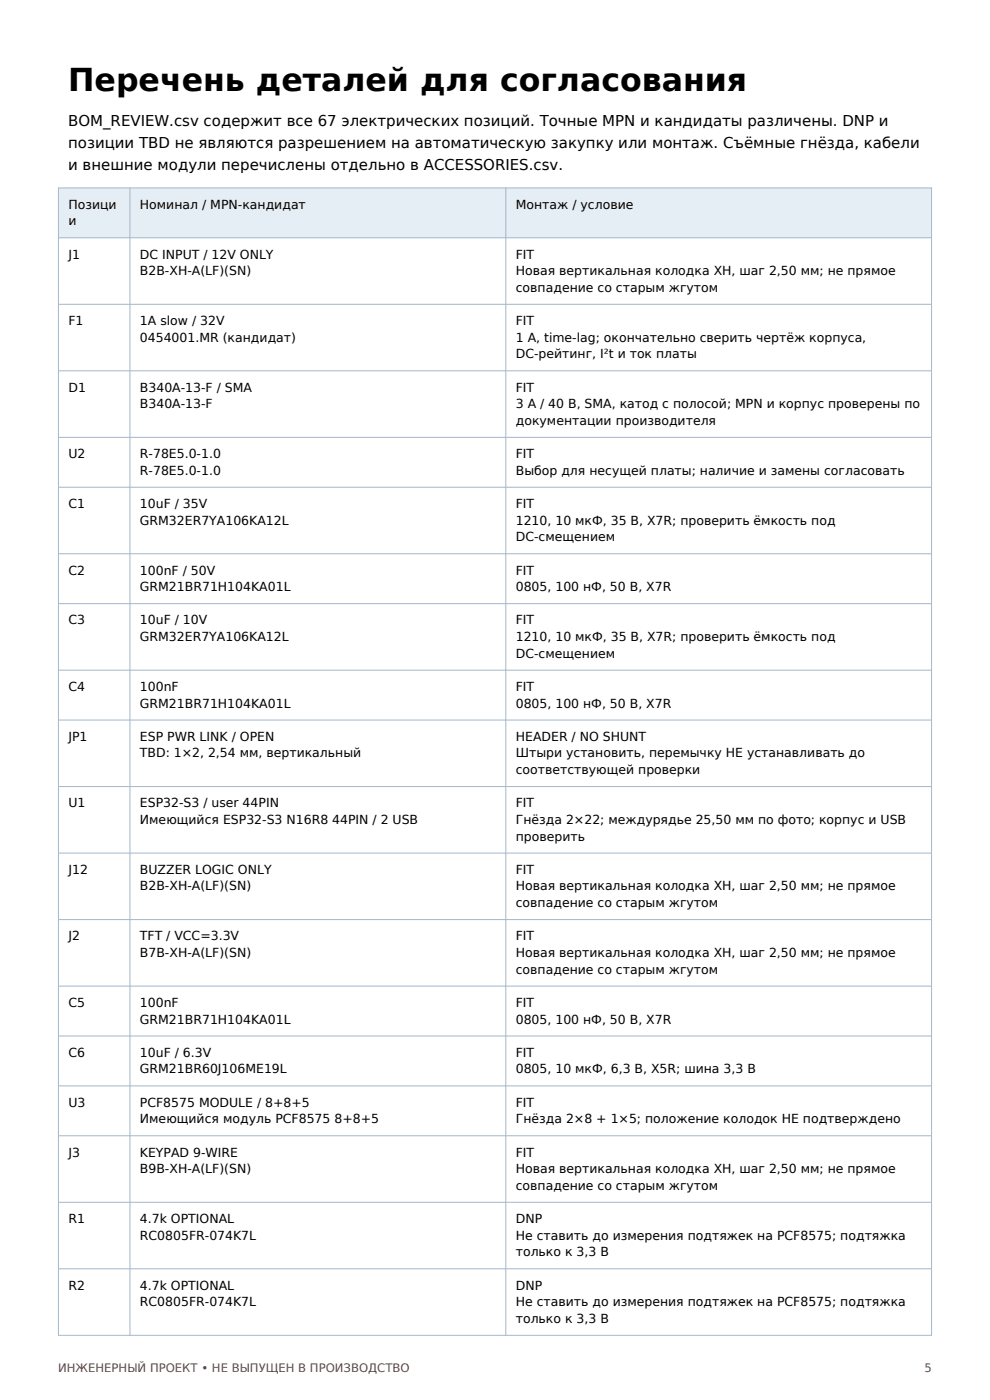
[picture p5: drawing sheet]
<svg xmlns="http://www.w3.org/2000/svg" width="210mm" height="297mm" viewBox="0 0 210 297" stroke-linecap="round" stroke-linejoin="round" font-family="sans-serif">
<defs><g id="words">
<text font-size="6.7" x="14.5" y="19.4">Перечень деталей для согласования</text>
<g font-size="3.2">
<text x="14.5" y="26.8">BOM_REVIEW.csv содержит все 67 электрических позиций. Точные MPN и кандидаты различены. DNP и</text>
<text x="14.5" y="31.4">позиции TBD не являются разрешением на автоматическую закупку или монтаж. Съёмные гнёзда, кабели</text>
<text x="14.5" y="36">и внешние модули перечислены отдельно в ACCESSORIES.csv.</text>
</g>
<g font-size="2.6">
<text x="14.5" y="44.3">Позици</text>
<text x="14.5" y="47.8">и</text>
<text x="29.7" y="44.3">Номинал / MPN-кандидат</text>
<text x="109.4" y="44.3">Монтаж / условие</text>
<text x="14.5" y="54.9">J1</text>
<text x="29.7" y="54.9">DC INPUT / 12V ONLY</text>
<text x="29.7" y="58.4">B2B-XH-A(LF)(SN)</text>
<text x="109.4" y="54.9">FIT</text>
<text x="109.4" y="58.4">Новая вертикальная колодка XH, шаг 2,50 мм; не прямое</text>
<text x="109.4" y="61.9">совпадение со старым жгутом</text>
<text x="14.5" y="69">F1</text>
<text x="29.7" y="69">1A slow / 32V</text>
<text x="109.4" y="69">FIT</text>
<text x="29.7" y="72.5">0454001.MR (кандидат)</text>
<text x="109.4" y="72.5">1 А, time-lag; окончательно сверить чертёж корпуса,</text>
<text x="109.4" y="76">DC-рейтинг, I²t и ток платы</text>
<text x="14.5" y="83.1">D1</text>
<text x="29.7" y="83.1">B340A-13-F / SMA</text>
<text x="109.4" y="83.1">FIT</text>
<text x="29.7" y="86.6">B340A-13-F</text>
<text x="109.4" y="86.6">3 А / 40 В, SMA, катод с полосой; MPN и корпус проверены по</text>
<text x="109.4" y="90.1">документации производителя</text>
<text x="14.5" y="97.2">U2</text>
<text x="29.7" y="97.2">R-78E5.0-1.0</text>
<text x="29.7" y="100.7">R-78E5.0-1.0</text>
<text x="109.4" y="97.2">FIT</text>
<text x="109.4" y="100.7">Выбор для несущей платы; наличие и замены согласовать</text>
<text x="14.5" y="107.8">C1</text>
<text x="29.7" y="107.8">10uF / 35V</text>
<text x="109.4" y="107.8">FIT</text>
<text x="29.7" y="111.3">GRM32ER7YA106KA12L</text>
<text x="109.4" y="111.3">1210, 10 мкФ, 35 В, X7R; проверить ёмкость под</text>
<text x="109.4" y="114.8">DC-смещением</text>
<text x="14.5" y="121.9">C2</text>
<text x="29.7" y="121.9">100nF / 50V</text>
<text x="29.7" y="125.4">GRM21BR71H104KA01L</text>
<text x="109.4" y="121.9">FIT</text>
<text x="109.4" y="125.4">0805, 100 нФ, 50 В, X7R</text>
<text x="14.5" y="132.5">C3</text>
<text x="29.7" y="132.5">10uF / 10V</text>
<text x="29.7" y="136">GRM32ER7YA106KA12L</text>
<text x="109.4" y="132.5">FIT</text>
<text x="109.4" y="136">1210, 10 мкФ, 35 В, X7R; проверить ёмкость под</text>
<text x="109.4" y="139.5">DC-смещением</text>
<text x="14.5" y="146.6">C4</text>
<text x="29.7" y="146.6">100nF</text>
<text x="109.4" y="146.6">FIT</text>
<text x="29.7" y="150.1">GRM21BR71H104KA01L</text>
<text x="109.4" y="150.1">0805, 100 нФ, 50 В, X7R</text>
<text x="14.5" y="157.2">JP1</text>
<text x="29.7" y="157.2">ESP PWR LINK / OPEN</text>
<text x="29.7" y="160.7">TBD: 1×2, 2,54 мм, вертикальный</text>
<text x="109.4" y="157.2">HEADER / NO SHUNT</text>
<text x="109.4" y="160.7">Штыри установить, перемычку НЕ устанавливать до</text>
<text x="109.4" y="164.2">соответствующей проверки</text>
<text x="14.5" y="171.3">U1</text>
<text x="29.7" y="171.3">ESP32-S3 / user 44PIN</text>
<text x="109.4" y="171.3">FIT</text>
<text x="29.7" y="174.8">Имеющийся ESP32-S3 N16R8 44PIN / 2 USB</text>
<text x="109.4" y="174.8">Гнёзда 2×22; междурядье 25,50 мм по фото; корпус и USB</text>
<text x="109.4" y="178.3">проверить</text>
<text x="14.5" y="185.4">J12</text>
<text x="29.7" y="185.4">BUZZER LOGIC ONLY</text>
<text x="109.4" y="185.4">FIT</text>
<text x="29.7" y="188.9">B2B-XH-A(LF)(SN)</text>
<text x="109.4" y="188.9">Новая вертикальная колодка XH, шаг 2,50 мм; не прямое</text>
<text x="109.4" y="192.4">совпадение со старым жгутом</text>
<text x="14.5" y="199.5">J2</text>
<text x="29.7" y="199.5">TFT / VCC=3.3V</text>
<text x="29.7" y="203">B7B-XH-A(LF)(SN)</text>
<text x="109.4" y="199.5">FIT</text>
<text x="109.4" y="203">Новая вертикальная колодка XH, шаг 2,50 мм; не прямое</text>
<text x="109.4" y="206.6">совпадение со старым жгутом</text>
<text x="14.5" y="213.6">C5</text>
<text x="29.7" y="213.6">100nF</text>
<text x="109.4" y="213.6">FIT</text>
<text x="29.7" y="217.1">GRM21BR71H104KA01L</text>
<text x="109.4" y="217.1">0805, 100 нФ, 50 В, X7R</text>
<text x="14.5" y="224.2">C6</text>
<text x="29.7" y="224.2">10uF / 6.3V</text>
<text x="29.7" y="227.7">GRM21BR60J106ME19L</text>
<text x="109.4" y="224.2">FIT</text>
<text x="109.4" y="227.7">0805, 10 мкФ, 6,3 В, X5R; шина 3,3 В</text>
<text x="14.5" y="234.8">U3</text>
<text x="29.7" y="234.8">PCF8575 MODULE / 8+8+5</text>
<text x="29.7" y="238.3">Имеющийся модуль PCF8575 8+8+5</text>
<text x="109.4" y="234.8">FIT</text>
<text x="109.4" y="238.3">Гнёзда 2×8 + 1×5; положение колодок НЕ подтверждено</text>
<text x="14.5" y="245.4">J3</text>
<text x="29.7" y="245.4">KEYPAD 9-WIRE</text>
<text x="109.4" y="245.4">FIT</text>
<text x="29.7" y="248.9">B9B-XH-A(LF)(SN)</text>
<text x="109.4" y="248.9">Новая вертикальная колодка XH, шаг 2,50 мм; не прямое</text>
<text x="109.4" y="252.4">совпадение со старым жгутом</text>
<text x="14.5" y="259.5">R1</text>
<text x="29.7" y="259.5">4.7k OPTIONAL</text>
<text x="29.7" y="263">RC0805FR-074K7L</text>
<text x="109.4" y="259.5">DNP</text>
<text x="109.4" y="263">Не ставить до измерения подтяжек на PCF8575; подтяжка</text>
<text x="109.4" y="266.5">только к 3,3 В</text>
<text x="14.5" y="273.6">R2</text>
<text x="29.7" y="273.6">4.7k OPTIONAL</text>
<text x="109.4" y="273.6">DNP</text>
<text x="29.7" y="277.1">RC0805FR-074K7L</text>
<text x="109.4" y="277.1">Не ставить до измерения подтяжек на PCF8575; подтяжка</text>
<text x="109.4" y="280.6">только к 3,3 В</text>
</g>
<g font-size="2.5" fill="#8b3232">
<text x="12.3" y="291">ИНЖЕНЕРНЫЙ ПРОЕКТ • НЕ ВЫПУЩЕН В ПРОИЗВОДСТВО</text>
<text x="196.1" y="291">5</text>
</g>
</g></defs>
<path d="M12.4 39.9h185.2v10.5h-185.2z" fill-rule="evenodd" fill="#e5edf5"/>
<g fill="none" stroke="#a4b7c9" stroke-width=".21">
<path d="M12.4 39.9h185.2v243.4h-185.2zM27.6 39.9v243.4M107.3 39.9v243.4M12.4 50.4h185.2M12.4 64.6h185.2M12.4 78.7h185.2M12.4 92.8h185.2M12.4 103.4h185.2M12.4 117.5h185.2M12.4 128.1h185.2M12.4 142.2h185.2M12.4 152.8h185.2"/>
<path d="M12.4 166.9h185.2M12.4 181h185.2M12.4 195.1h185.2M12.4 209.2h185.2M12.4 219.8h185.2M12.4 230.4h185.2M12.4 240.9h185.2M12.4 255.1h185.2M12.4 269.2h185.2"/>
</g>
<use href="#words"/>
</svg>
